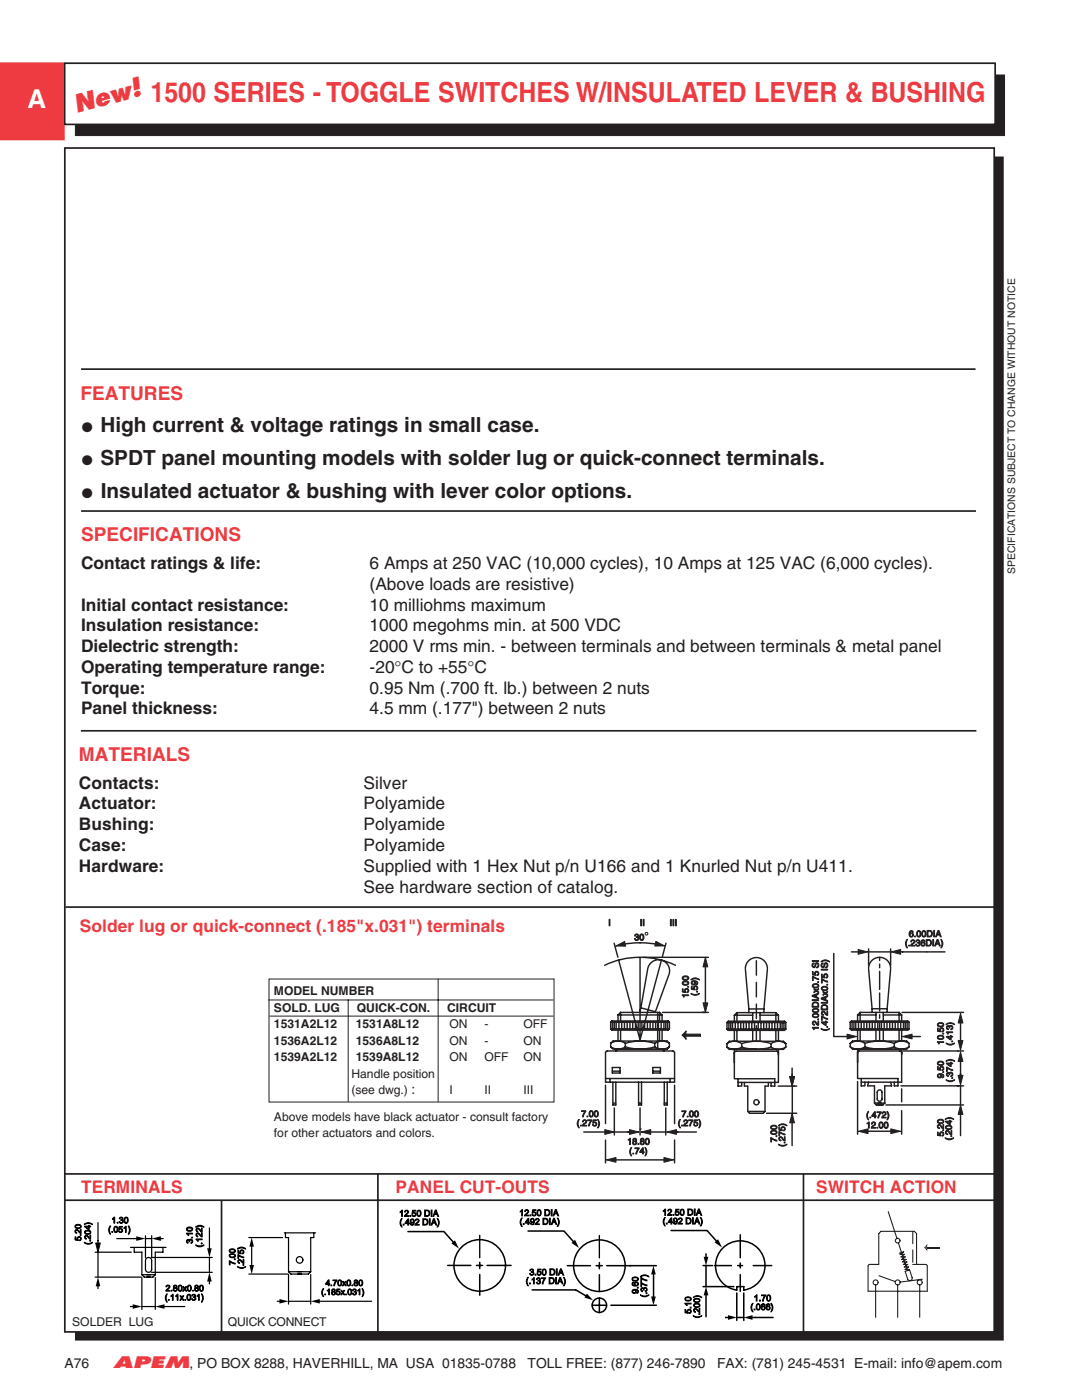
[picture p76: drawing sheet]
<svg xmlns="http://www.w3.org/2000/svg" width="216mm" height="279mm" viewBox="0 0 216 279" stroke-linecap="round" stroke-linejoin="round" font-family="sans-serif">
<defs><g id="words">
<text font-size="5.5" fill="#ee3a41" x="30" y="20.3">1500 SERIES - TOGGLE SWITCHES W/INSULATED LEVER &amp; BUSHING</text>
<text font-size="5.2" fill="#fff" x="5.5" y="21.6">A</text>
<text font-size="4.9" fill="#ee3a41" x="15.3" y="22.6" transform="rotate(-15 15.3 22.6)">New!</text>
<g font-size="4.1" fill="#231f20">
<text x="20" y="86.2">High current &amp; voltage ratings in small case.</text>
<text x="20" y="92.8">SPDT panel mounting models with solder lug or quick-connect terminals.</text>
<text x="20.1" y="99.3">Insulated actuator &amp; bushing with lever color options.</text>
</g>
<g font-size="3.8" fill="#ee3a41">
<text x="16.1" y="79.8">FEATURES</text>
<text x="16.2" y="107.9">SPECIFICATIONS</text>
<text x="15.8" y="151.9">MATERIALS</text>
</g>
<g font-size="3.5" fill="#231f20">
<text x="16.2" y="113.5">Contact ratings &amp; life:</text>
<text x="73.8" y="113.5">6 Amps at 250 VAC (10,000 cycles), 10 Amps at 125 VAC (6,000 cycles).</text>
<text x="73.8" y="117.7">(Above loads are resistive)</text>
<text x="16.2" y="121.8">Initial contact resistance:</text>
<text x="16.2" y="126">Insulation resistance:</text>
<text x="73.8" y="121.8">10 milliohms maximum</text>
<text x="73.8" y="126">1000 megohms min. at 500 VDC</text>
<text x="16.2" y="130.1">Dielectric strength:</text>
<text x="73.8" y="130.1">2000 V rms min. - between terminals and between terminals &amp; metal panel</text>
<text x="16.2" y="134.3">Operating temperature range:</text>
<text x="73.8" y="134.3">-20°C to +55°C</text>
<text x="16.2" y="138.4">Torque:</text>
<text x="16.2" y="142.6">Panel thickness:</text>
<text x="73.8" y="138.4">0.95 Nm (.700 ft. lb.) between 2 nuts</text>
<text x="73.8" y="142.6">4.5 mm (.177&quot;) between 2 nuts</text>
<text x="15.8" y="157.4">Contacts:</text>
<text x="15.8" y="161.6">Actuator:</text>
<text x="72.5" y="157.4">Silver</text>
<text x="72.5" y="161.6">Polyamide</text>
<text x="15.8" y="165.7">Bushing:</text>
<text x="72.5" y="165.7">Polyamide</text>
<text x="15.8" y="169.8">Case:</text>
<text x="15.8" y="174">Hardware:</text>
<text x="72.5" y="169.8">Polyamide</text>
<text x="72.5" y="174">Supplied with 1 Hex Nut p/n U166 and 1 Knurled Nut p/n U411.</text>
<text x="72.5" y="178.1">See hardware section of catalog.</text>
</g>
<g font-size="3.5" fill="#ee3a41">
<text x="15.9" y="186.1">Solder lug or quick-connect (.185&quot;x.031&quot;) terminals</text>
<text x="16.2" y="238.2">TERMINALS</text>
<text x="78.9" y="238.2">PANEL CUT-OUTS</text>
<text x="162.9" y="238.2">SWITCH ACTION</text>
</g>
<text font-size="3.2" fill="#ee3a41" x="22.7" y="273">APEM</text>
<g font-size="2.8" fill="#231f20">
<text x="16.3" y="86.2">●</text>
<text x="16.3" y="92.8">●</text>
<text x="16.3" y="99.3">●</text>
<text x="82.1" y="218.4">:</text>
<text x="12.9" y="272.9">A76</text>
<text x="37.8" y="273">, PO BOX 8288, HAVERHILL, MA USA 01835-0788</text>
<text x="105.3" y="273">TOLL FREE: (877) 246-7890</text>
<text x="143.1" y="273">FAX: (781) 245-4531 E-mail: info@apem.com</text>
</g>
<g font-size="2.4" fill="#231f20">
<text x="54.7" y="198.6">MODEL NUMBER</text>
<text x="54.7" y="201.9">SOLD. LUG</text>
<text x="71.2" y="201.9">QUICK-CON.</text>
<text x="89.2" y="201.9">CIRCUIT</text>
<text x="54.7" y="205.2">1531A2L12</text>
<text x="54.7" y="208.5">1536A2L12</text>
<text x="71" y="205.2">1531A8L12</text>
<text x="71" y="208.5">1536A8L12</text>
<text x="89.7" y="205.2">ON</text>
<text x="89.7" y="208.5">ON</text>
<text x="96.7" y="208.5">-</text>
<text x="96.7" y="205.2">-</text>
<text x="104.4" y="208.5">ON</text>
<text x="104.4" y="205.2">OFF</text>
<text x="54.7" y="211.8">1539A2L12</text>
<text x="70.1" y="215.1">Handle position</text>
<text x="71" y="211.8">1539A8L12</text>
<text x="89.7" y="211.8">ON</text>
<text x="96.7" y="211.8">OFF</text>
<text x="104.4" y="211.8">ON</text>
<text x="70.1" y="218.4">(see dwg.)</text>
<text x="89.7" y="218.4">I</text>
<text x="96.7" y="218.4">II</text>
<text x="104.4" y="218.4">III</text>
<text x="54.7" y="223.7">Above models have black actuator - consult factory</text>
<text x="54.7" y="227">for other actuators and colors.</text>
<text x="14.4" y="264.5">SOLDER LUG</text>
<text x="45.5" y="264.6">QUICK CONNECT</text>
</g>
<text font-size="2.1" fill="#231f20" x="202.6" y="114.5" transform="rotate(-90 202.6 114.5)">SPECIFICATIONS SUBJECT TO CHANGE WITHOUT NOTICE</text>
<g font-size="1.8" fill="#231f20">
<text x="121.4" y="184.8">I</text>
<text x="127.7" y="184.8">II</text>
<text x="133.6" y="184.8">III</text>
<text x="126.6" y="187.7">30</text>
<text x="180.6" y="188.8">(.236DIA)</text>
<text x="181.3" y="187">6.00DIA</text>
<text x="137.4" y="199.2" transform="rotate(-90 137.4 199.2)">15.00</text>
<text x="139.2" y="198.8" transform="rotate(-90 139.2 198.8)">(.59)</text>
<text x="163.4" y="205.7" transform="rotate(-90 163.4 205.7)">12.00DIAx0.75 SI</text>
<text x="165.2" y="205.8" transform="rotate(-90 165.2 205.8)">(.472DIAx0.75 IS)</text>
<text x="188.3" y="208.5" transform="rotate(-90 188.3 208.5)">10.50</text>
<text x="190.1" y="208.7" transform="rotate(-90 190.1 208.7)">(.413)</text>
<text x="188.3" y="215.2" transform="rotate(-90 188.3 215.2)">9.50</text>
<text x="190.1" y="216" transform="rotate(-90 190.1 216)">(.374)</text>
<text x="115.1" y="224.7">(.275)</text>
<text x="116" y="222.9">7.00</text>
<text x="135.2" y="224.7">(.275)</text>
<text x="136" y="222.9">7.00</text>
<text x="155" y="228" transform="rotate(-90 155 228)">7.00</text>
<text x="172.8" y="225.2">12.00</text>
<text x="172.8" y="223.1">(.472)</text>
<text x="188.3" y="226.8" transform="rotate(-90 188.3 226.8)">5.20</text>
<text x="189.9" y="227.6" transform="rotate(-90 189.9 227.6)">(.204)</text>
<text x="125.2" y="228.4">18.80</text>
<text x="125.5" y="230.3">(.74)</text>
<text x="156.7" y="228.9" transform="rotate(-90 156.7 228.9)">(.275)</text>
</g>
<g font-size="1.8">
<text x="79.7" y="242.8">12.50 DIA</text>
<text x="79.7" y="244.5">(.492 DIA)</text>
<text x="103.6" y="242.7">12.50 DIA</text>
<text x="103.7" y="244.4">(.492 DIA)</text>
<text x="132.2" y="242.6">12.50 DIA</text>
<text x="132.2" y="244.3">(.492 DIA)</text>
<text x="104.9" y="256.2">(.137 DIA)</text>
<text x="105.6" y="254.5">3.50 DIA</text>
<text x="127.4" y="258.2" transform="rotate(-90 127.4 258.2)">9.60</text>
<text x="129.1" y="258.9" transform="rotate(-90 129.1 258.9)">(.377)</text>
<text x="137.9" y="262.2" transform="rotate(-90 137.9 262.2)">5.10</text>
<text x="139.6" y="263.1" transform="rotate(-90 139.6 263.1)">(.200)</text>
<text x="149.7" y="261.4">(.066)</text>
<text x="150.4" y="259.7">1.70</text>
</g>
<g font-size="1.7">
<text x="21.6" y="246">(.051)</text>
<text x="22.3" y="244.1">1.30</text>
<text x="16.2" y="247.7" transform="rotate(-90 16.2 247.7)">5.20</text>
<text x="18.1" y="248.4" transform="rotate(-90 18.1 248.4)">(.204)</text>
<text x="38.4" y="248.2" transform="rotate(-90 38.4 248.2)">3.10</text>
<text x="40.3" y="249" transform="rotate(-90 40.3 249)">(.122)</text>
<text x="33" y="257.7">2.80x0.80</text>
<text x="47" y="252.5" transform="rotate(-90 47 252.5)">7.00</text>
<text x="48.7" y="253.3" transform="rotate(-90 48.7 253.3)">(.275)</text>
<text x="64.9" y="256.6">4.70x0.80</text>
<text x="32.9" y="259.5">(.11x.031)</text>
<text x="64.1" y="258.4">(.185x.031)</text>
</g>
</g></defs>
<path d="M-.1 12.6h12.9v15.2h-12.9z" fill-rule="evenodd" fill="#ee3a41" stroke="#ee3a41" stroke-width=".34"/>
<path d="M15.1 31.4h185v236h-185z" fill-rule="evenodd" fill="#231f20" stroke="#231f20" stroke-width=".34"/>
<path d="M12.9 29.5h185.5v236.3h-185.5z" fill-rule="evenodd" fill="#fff" stroke="#231f20" stroke-width=".34"/>
<path d="M15 15h185.4v12.1h-185.4z" fill-rule="evenodd" fill="#231f20" stroke="#231f20" stroke-width=".2"/>
<path d="M12.9 12.6h185.7v12.2h-185.7z" fill-rule="evenodd" fill="#fff" stroke="#231f20" stroke-width=".34"/>
<path d="M16.2 73.7h178.5M16.2 102h178.5M16.1 145.8h178.7M13 181h186.4M12.9 234.3h186M12.9 239.5h186.2M44.2 239.5v27.5M75.4 234.2v32.4M160.3 234.3v32.2" fill="none" stroke="#231f20" stroke-width=".34"/>
<path d="M53.5 199.6h57M53.7 195.4h56.9v24.5h-56.9zM69.5 199.5v20.4M87.4 195.3v24.6M53.8 202.8h56.7" fill="none" stroke="#231f20" stroke-width=".2"/>
<g fill="none" stroke="#231f20" stroke-width=".22">
<path d="M173.5 252.3l-.3 .4v5h11.8v-5l-.3-.4h-1.8v-6.1l-.5-.5h-6.6l-.5 .5v6.1M174.7 256.4v6.5M175.4 254.6l3.2 1.2M177.2 241.8l1.8 5.4M179.1 256.4v6.5M179.3 248.1l1.8 5.5M179.4 250.1l.9-.3-.7 .5h.9l-.7 .5h.8l-.7 .5h.9l-.7 .5h.9l-.7 .5h.8l-.7 .5h.9l-.7 .5h.8l-.2 .2M180.6 253.7l.9-.3 .5 1.6a.47 .47 0 0 1-.3 .6 .47 .47 0 0 1-.6-.3zM183.5 256.4v6.5M184 255.3l-4.4 .6"/>
<circle cx="174.7" cy="255.9" r=".5"/>
<circle cx="179.1" cy="255.9" r=".5"/>
<circle cx="179.1" cy="247.6" r=".47"/>
<circle cx="183.5" cy="255.9" r=".5"/>
</g>
<path d="M173.5 252.3h1.8" fill="none" stroke="#231f20" stroke-width=".23"/>
<path d="M182.1 245.7v6.6M182.9 252.3h-.8" fill="none" stroke="#231f20" stroke-width=".22" stroke-dasharray="2.5 1.2"/>
<g fill="#231f20">
<path d="M184.4 249h.6v.2h-.4z"/>
<path d="M184.6 249.2h.4l.1 .5z"/>
<path d="M184.4 249l.2-.2h.4v.2z"/>
<path d="M185.1 248.3l-.1 .5h-.4z"/>
</g>
<path d="M185 249h2.5" fill="none" stroke="#231f20" stroke-width=".36"/>
<g fill="none" stroke="#000" stroke-width=".3">
<path d="M81.4 245.8h7.2l2.2 2.5M89.3 252.5h4.7M95.1 252.5h1.2M95.7 251.9v1.3M95.7 254.3v4.2M97.2 252.5h4.8M105.4 245.7h7.1l2.3 2.5M106.2 257.4h8.6M113.2 252.6h4.6M114.9 257.4l2.4 1.5M118.9 252.6h1.3M119.6 252v1.2"/>
<path d="M119.6 254.4v3.3M119.6 259.1v2.8M121.1 252.6h9.9M130.4 253.8v5.5M133.9 245.6h7.2l2.2 2.5M140.3 256.8h6.1M140.3 252.6h1.9M140.9 250.2v1.2M140.9 252.6v4.2M140.9 257.9v4.9M142.6 252.6h3.3M144.5 248.8a4.9 4.9 0 0 1 7.7 1.8 4.9 4.9 0 0 1-3.8 6.9v-.7h-1.4v.7a4.9 4.9 0 0 1-4-3.6 4.9 4.9 0 0 1 1.5-5.1z"/>
<path d="M147 258v5.5M147.2 252.6h1M147.7 246.4v4.6M147.7 252.1v.9M147.7 254.4v3.3M148.4 258v5.5M150.3 252.6h3.7M118.2 260.5h2.8M121.9 260.5h9.1M144.7 262.9h1.1M147 262.9h1.4M149.6 262.9h4.7"/>
<circle cx="95.7" cy="252.5" r="5.1"/>
<circle cx="119.6" cy="252.6" r="5.1"/>
<circle cx="119.6" cy="260.5" r="1.44"/>
</g>
<g fill="#000">
<path d="M19.6 254.9l.4 1.8h-.9zM27.2 246.7l1.8 .5-1.8 .4zM30.3 247.2l1.8-.5v.9zM41.3 249.1h.9l-.4 1.9zM41.8 253.9l.4 1.9h-.9zM49.8 252.5h.9l-.5 1.8zM50.2 247l.5 1.8h-.9zM55.8 259.2l1.8 .5-1.8 .5zM62 259.7l1.8-.5v1zM90.1 248.2l.7-.7 .8 1.7zM114 248l.7-.6 .8 1.7zM117.1 258.2l1.2 1.3-1.7-.5z"/>
<path d="M130.4 252.6l.5 1.7h-1zM129.9 258.7h1l-.5 1.8zM140.4 250.8h.9l-.4 1.8zM140.9 256.8l.4 1.7h-.9zM142.6 247.9l.7-.6 .8 1.7zM26.5 260.3l1.8 .4-1.8 .5zM31 260.7l1.8-.4v.9zM145.3 262.5l1.7 .4-1.7 .5zM148.4 262.9l1.8-.4v.9z"/>
</g>
<path d="M95.7 246.5v4.5M119.6 246.6v4.4" fill="none" stroke="#000" stroke-width=".27"/>
<g fill="none" stroke="#000" stroke-width=".24">
<path d="M19 254.9h9.2M19 249.9h7.2M19.6 244v4.8M19.6 249.9v5M19.6 256v1.2M23.3 247.2h4.6M26.1 248.9h7M26.8 248.9v1h1.5v4.5l.5 .5h1.7l.5-.5M28.3 254.4h2.7M28.3 255v6.3M29 246.6v4.4M29 247.2h1.3"/>
<path d="M29.2 251.1a.62 .62 0 0 1 .7-.1 .62 .62 0 0 1 .4 .6v1.7a.62 .62 0 0 1-.7 .6 .62 .62 0 0 1-.6-.6v-1.7zM30.2 251h12.2M30.2 253.9h12.2M30.3 246.6v4.4M31 255v6.3M31.4 247.2h1.2M32.5 248.9v1h-1.5v4.5M41.8 245.1v4.7M41.8 251v2.9M41.8 255.1v1.1M49.7 254.3h7.8M49.7 247h6.7"/>
<path d="M50.2 248.1v5M55.3 259.7h1.1M56.7 246h6.3M57 246v1h.6v6.8M57.6 253.8h4.4l-.5 .5h-3.5zM57.6 254.4v5.9M57.6 259.7h4.4M59.4 253.8h.8M62 254.4v5.9M62.6 246v1h-.6v6.8M63.1 259.7h11.1M26 260.7h1.2"/>
<path d="M28.3 260.7h2.7M32.1 260.7h4.8"/>
<circle cx="59.8" cy="251.4" r=".66"/>
</g>
<path d="M19.1 248.1h.9l-.4 1.8z" fill="#000" stroke="#000" stroke-width=".2"/>
<g fill="#231f20" stroke="#231f20" stroke-width=".2">
<path d="M169 206.4l1.9 .5-1.9 .4z"/>
<path d="M180.1 206.9l1.9-.5v.9z"/>
<path d="M177.8 190l1.9-.5v.9z"/>
<path d="M171.2 189.5l1.9 .5-1.9 .4z"/>
<path d="M122.9 188.8l1.7-.9 .3 .9z"/>
<path d="M130.9 187.9l1.7 .9h-1.9z"/>
<path d="M177.7 225.3l2 .5-2 .4z"/>
<path d="M171.3 225.8l1.9-.5v.9z"/>
<path d="M140.8 191.1l.4 1.9h-.9z"/>
<path d="M140.3 200.1h.9l-.4 1.9z"/>
<path d="M132.5 231l1.9 .5-1.9 .5z"/>
<path d="M121 231.5l1.9-.5v1z"/>
<path d="M133.1 225.9l1.9-.5v1z"/>
<path d="M125.6 225.4l1.9 .5-1.9 .5z"/>
<path d="M127.9 225.9l1.9-.5v1z"/>
<path d="M120.7 225.4l1.9 .5-1.9 .5z"/>
<path d="M191.7 202.3l.4 1.9h-.9z"/>
<path d="M191.2 207.7h.9l-.4 1.9z"/>
<path d="M191.7 209.9l.4 1.9h-.9z"/>
<path d="M191.2 214.6h.9l-.4 1.9z"/>
<path d="M191.7 220.5l.4 1.9h-.9z"/>
<path d="M136.1 206.6l.3-.2h.4v.2z"/>
<path d="M136.9 205.7l-.1 .7h-.4z"/>
<path d="M136.1 206.6h.7v.2h-.4z"/>
<path d="M136.4 206.8h.4l.1 .6z"/>
<path d="M136.8 206.4h3v.4h-3z"/>
<path d="M158.1 222.2l.4 1.9h-.9z"/>
<path d="M157.6 214.8h.9l-.4 2z"/>
</g>
<g fill="none" stroke="#231f20" stroke-width=".29">
<path d="M120.6 192.7a16.5 16.5 0 0 1 14.2 0M122.5 188.2l.8 2.8M123.9 188.5a19.4 19.4 0 0 1 7.7 0M127.7 191.1v16.4l-4.3-15.9M128.3 191.1h13M129.2 193.4l-1.3 7.7M129.3 193.2a2.2 2.2 0 0 1 2.7-1.6 2.2 2.2 0 0 1 1.5 2.7M132 191.6l-4.3 15.9M132.9 188.2l-.8 2.8M133.5 194.5l-2.7 7.4M140.8 192.2v8.7M148.7 193.3a2.2 2.2 0 0 1 2.2-2.2 2.2 2.2 0 0 1 2.2 2.2"/>
<path d="M148.7 193.5l.7 7.9M153.1 193.5l-.7 7.9M166.4 190.3v16.6h3.1M169.9 190h2.2M173.3 193.3a2.2 2.2 0 0 1 2.2-2.2 2.2 2.2 0 0 1 2.2 2.2M173.3 190h4.4M173.3 189.4v3.3M173.3 193.4l.7 7.9M177.7 193.4l-.7 7.9M177.7 189.4v3.3M178.9 190h9.7M120.8 216.6v7.6"/>
<path d="M120.8 215.2h13.8M120.9 209.9l.3-.2 13.2 .1 .2 .3v5.9h-13.8zM121.7 215.2v.8M121.9 208.2v.7a2.54 2.54 0 0 0 2.9 0M121.9 208.2a2.54 2.54 0 0 1 2.9 0M121.9 208.2l.4-.4h10.8l.5 .4M121.9 205.3l.2 .3h11.2l.3-.3M121.9 205.3h11.7M121.9 204v1.3M121.9 208.9l.4 .5h5.4M122.1 203.8h11.2l.3 .2h-11.7zM122.2 213.8h1.5"/>
<path d="M122.2 213h1.5v1.1h-1.5zM122.2 204v1.3M122.3 216v4.5h.6v-4.5M122.6 204v1.3M123 209.7l.3-.3h8.8l.4 .3M123 204v1.3M123.3 202.6h8.8M123.3 202.6v1.2M123.3 205.6v2.2M123.5 204v1.3M123.8 202h7.8M123.8 202v1.8"/>
<path d="M123.8 205.6v2.2M123.8 202l-.5 .6M124 204v1.3M124.6 204v1.3M124.8 208.9a9.5 9.5 0 0 0 5.8 0M124.8 208.2a9.5 9.5 0 0 1 5.8 0M124.8 208.2v.7M125.1 204v1.3M125.7 204v1.3M126.2 204v1.3M126.8 204v1.3M127.3 204v1.3"/>
<path d="M127.4 216v4.5h.6v-4.5M127.9 201.1l-.3 .9M127.9 201.1l2.9 .8M128.1 204v1.3M128.6 204v1.3M129.2 204v1.3M129.7 204v1.3M130.2 213.8h1.6M130.2 213h1.6v1.1h-1.6zM130.3 204v1.3M130.6 208.9a2.54 2.54 0 0 0 3 0M130.6 208.2a2.54 2.54 0 0 1 3 0"/>
<path d="M130.6 208.2v.7M130.8 201.9l-.1 .1M130.8 204v1.3M131.2 202v7.4M131.4 204v1.3M131.6 202v1.8M131.6 205.6v2.2M131.6 202l.5 .6M131.9 204v1.3M132.1 202.6v1.2M132.1 205.6v2.2M132.2 202h9.1"/>
<path d="M132.5 204v1.3M132.6 216v4.5h.5v-4.5M132.8 204v1.3M133.2 204v1.3M133.6 208.9l-.5 .5h-10.1M133.6 204v1.3M133.6 208.2v.7M133.7 215.2v.8M134.6 216.6v7.6M145.1 208.3a2.54 2.54 0 0 1 2.9 0M145.1 208.3v.7a2.54 2.54 0 0 0 2.9 0M145.1 204.1l.2-.3h11.2l.3 .3"/>
<path d="M145.1 208.3l.4-.5h10.8l.5 .5M145.1 204.1v1.3M145.1 205.4l.2 .2h11.2l.3-.2M145.1 204.1h11.7M145.1 205.4h11.7M145.4 204.1v1.3M145.8 204.1v1.3M146.2 204.1v1.3M146.5 202.6h3.7M146.5 202.6v1.2M146.5 205.6v2.2M146.5 209.4v2.7"/>
<path d="M146.7 204.1v1.3M147 202.1h7.8M147 202.1v1.7M147 205.6v2.2M147 202.1l-.5 .5M147.3 215.3v1.5h.7v-.8M147.3 204.1v1.3M147.8 204.1v1.3M148 208.3a9.5 9.5 0 0 1 5.9 0M148 209a9.5 9.5 0 0 0 5.9 0M148 208.3v.7M148.4 204.1v1.3"/>
<path d="M148.5 216v.8h.7v5M148.9 204.1v1.3M149.4 201.4h3M149.4 201.4v.7M149.5 204.1v1.3M150 204.1v1.3M150.2 202.1v1.7M150.2 205.6v2.2M150.6 204.1v1.3M151.3 204.1v1.3M151.7 202.6h3.6M151.7 202.1v1.7"/>
<path d="M151.7 205.6v2.2M151.8 204.1v1.3M152.4 204.1v1.3M152.4 201.4v.7M152.9 204.1v1.3M153.3 216v.8h-.7v5M153.5 204.1v1.3M153.9 208.3a2.54 2.54 0 0 1 2.9 0M153.9 209a2.54 2.54 0 0 0 2.9 0M153.9 208.3v.7M154 204.1v1.3M154.6 204.1v1.3"/>
<path d="M154.8 202.1v1.7M154.8 205.6v2.2M154.8 202.1l.5 .5M155.1 204.1v1.3M155.3 216.8h3.7M155.3 210.2l-.3-.4h-8.1l-.4 .4v5.1h8.1v1.5h-.7v-.8M155.3 202.6v1.2M155.3 205.6v2.2M155.3 209.4v6.6h-8M155.7 204.1v1.3M156.1 204.1v1.3M156.4 204.1v1.3"/>
<path d="M156.8 209l-.5 .4h-10.8l-.4-.4M156.8 204.1v1.3M156.8 208.3v.7M158.1 213.2v2.4M158.1 216.8v5.4M158.3 216.8h.1M169.7 208.2a2.54 2.54 0 0 1 2.9 0M169.7 208.2v.7a2.54 2.54 0 0 0 2.9 0M169.7 204l.2-.2h11.2l.3 .2M169.7 208.2l.4-.4h10.8l.5 .4M169.7 204v1.3M169.7 205.3l.2 .3h11.2l.3-.3"/>
<path d="M169.7 204h11.7M169.7 205.3h11.7M170 204v1.3M170.4 204v1.3M170.8 204v1.3M171.1 202.6v1.2M171.1 205.6v2.2M171.1 209.4v2.7M171.1 215.8v10.6M171.1 202.6h3.7M171.3 204v1.3M171.6 202h7.8"/>
<path d="M171.6 202v1.8M171.6 205.6v2.2M171.6 202l-.5 .6M171.9 215.2v1.5h.7v-.7M171.9 204v1.3M172.4 204v1.3M172.6 208.2a9.5 9.5 0 0 1 5.8 0M172.6 208.9a9.5 9.5 0 0 0 5.8 0M172.6 208.2v.7M173 204v1.3M173.3 216l-.2 .7h1.4v3.5M173.5 204v1.3"/>
<path d="M174 201.3h3M174 201.3v.7M174.1 204v1.3M174.6 204v1.3M174.8 202v1.8M174.8 205.6v2.2M175.2 204v1.3M175.3 217.6a.48 .48 0 0 1 .7 .4v1.3a.48 .48 0 0 1-.5 .5 .48 .48 0 0 1-.5-.5v-1.3zM175.9 204v1.3M176.2 202.6h3.7M176.2 202v1.8M176.2 205.6v2.2"/>
<path d="M176.4 204v1.3M177 204v1.3M177 201.3v.7M177.5 204v1.3M177.7 216l.2 .7h-1.4v3.5M178.1 204v1.3M178.4 208.2a2.54 2.54 0 0 1 3 0M178.4 208.9a2.54 2.54 0 0 0 3 0M178.4 208.2v.7M178.6 204v1.3M179.2 204v1.3M179.4 202v1.8"/>
<path d="M179.4 205.6v2.2M179.4 202l.5 .6M179.7 204v1.3M179.8 216.7h12.5M179.9 210.1l-.4-.4h-8l-.4 .4v5.1h8.1v1.5h-.8v-.7M179.9 202.6v1.2M179.9 205.6v2.2M179.9 209.4v6.6h-8M179.9 217.3v2.6M180 202h12.3M180.1 209.7h12.2M180.3 204v1.3"/>
<path d="M180.6 204v1.3M181 206.9h2.7M181 204v1.3M181.4 208.9l-.5 .5h-10.8l-.4-.5M181.4 204v1.3M181.4 208.2v.7M191.1 209.7h.1M191.1 216.7h.1M191.7 203.2v5.4M191.7 210.9v4.6M191.7 216.7v3.8M116.5 225.9h4.2"/>
<path d="M120.8 227.5v4.6M122 231.5h11.4M122.3 220.2h.6M122.5 225.9h4M122.6 221.1v5.4M127.4 220.2h.6M127.7 225.3h.1M127.7 221.1v5.4M129.2 225.9h3.7M132.6 220.2h.5M132.8 221.1v5.4M134 225.9h5"/>
<path d="M134.6 227.5v4.6M149.2 221.8h3.4l-.3 .4h-2.7zM153 222.2h6M158.1 223.4v5.2M172.3 225.8h6.4M174.5 220.2l.4 .3h1.3l.3-.3M174.5 220.2h2M176.8 220.5h15.5M179.9 221.7v4.7M191.7 221.7v4.9"/>
<circle cx="150.9" cy="220" r=".51"/>
</g>
<path d="M175.5 207.5v-16.4" fill="none" stroke="#231f20" stroke-width=".29" stroke-dasharray="3.6 .7 .7 .7 3.6 .7"/>
<circle cx="129" cy="186.3" r=".28" fill="none" stroke="#231f20" stroke-width=".2"/>
<path d="M150.9 207.6v-16.5" fill="none" stroke="#231f20" stroke-width=".29" stroke-dasharray="2.9 1.4"/>
<use href="#words"/>
</svg>
